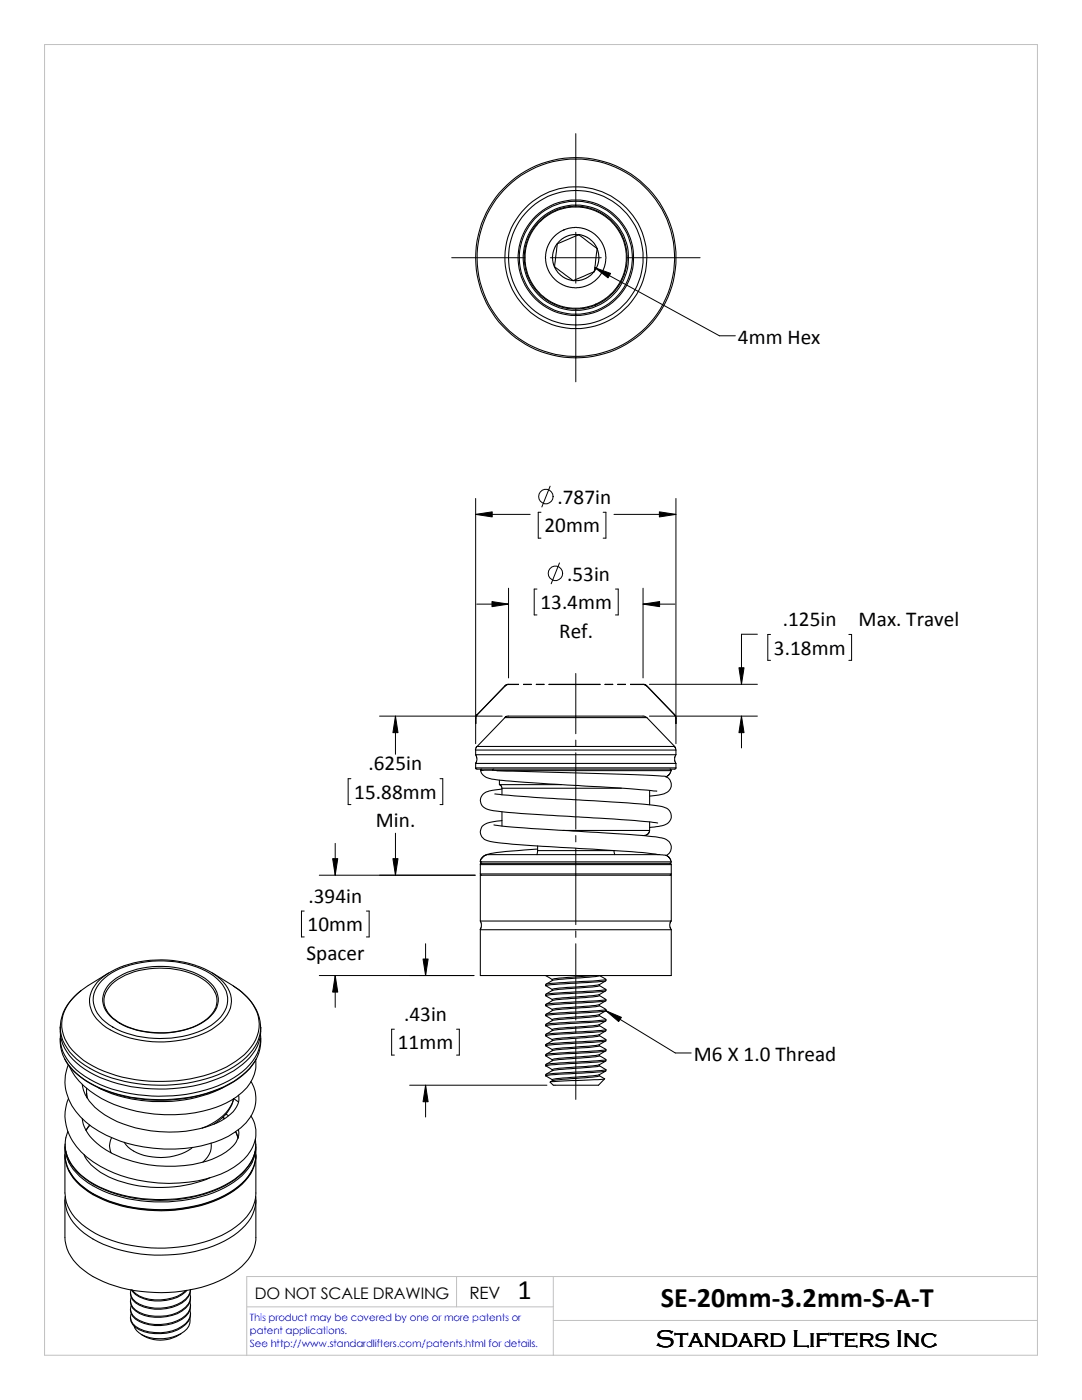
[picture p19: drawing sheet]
<svg xmlns="http://www.w3.org/2000/svg" width="216mm" height="279mm" viewBox="0 0 216 279" stroke-linecap="round" stroke-linejoin="round" font-family="sans-serif">
<defs><g id="words">
<g font-size="5.6">
<text x="103.3" y="259.2">1</text>
<text x="131.9" y="260.9">SE-20mm-3.2mm-S-A-T</text>
</g>
<text font-size="4.9" x="130.9" y="268.7">Standard Lifters Inc</text>
<g font-size="4.2">
<text x="147.2" y="68.6">4mm Hex</text>
<text x="111.3" y="100.5">.787in</text>
<text x="108.6" y="106.3">20mm</text>
<text x="113.2" y="115.9">.53in</text>
<text x="107.8" y="121.6">13.4mm</text>
<text x="156.2" y="124.9">.125in</text>
<text x="171.3" y="124.8">Max. Travel</text>
<text x="111.6" y="127.3">Ref.</text>
<text x="154.4" y="130.6">3.18mm</text>
<text x="73.5" y="153.7">.625in</text>
<text x="70.7" y="159.4">15.88mm</text>
<text x="75" y="165.1">Min.</text>
<text x="61.4" y="185.8">10mm</text>
<text x="61.6" y="180.1">.394in</text>
<text x="61.1" y="191.6">Spacer</text>
<text x="80.6" y="203.7">.43in</text>
<text x="79.4" y="209.4">11mm</text>
<text x="138.4" y="211.7">M6 X 1.0 Thread</text>
</g>
<text font-size="3.4" x="93.7" y="259.2">REV</text>
<text font-size="3.2" x="50.8" y="259.2">DO NOT SCALE DRAWING</text>
<g font-size="2" fill="#00f">
<text x="49.9" y="263.7">This product may be covered by one or more patents or</text>
<text x="49.9" y="266.2">patent applications.</text>
<text x="49.9" y="268.7">See http://www.standardlifters.com/patents.html for details.</text>
</g>
</g></defs>
<path d="M8.9 8.9h198.1v261.6h-198.1zM91.1 254.8v6M110.4 254.8v15.7M207 254.8h-157.8v15.7M49.2 260.8h61.2M110.4 263.5h96.6" fill="none" stroke="#c0c0c0" stroke-width=".2"/>
<g fill="none" stroke="#000" stroke-width=".21">
<path d="M110.7 53.3l3.6 2.7M110.7 53.3l.6 1.1 .9 .8 1 .5 1.1 .3M111.2 48.6l-.5 .7-.4 1.5v1.2l.3 1.3M111.2 48.6l-.5 4.7M112.5 45.9l1-.3 1.2-.2 2.2 .3 1.9 1.1 .6 .7 .9 1.3 .4 1.2 .2 1.2-.3 2.2-1.1 1.9-.7 .7-1.3 .9-1.2 .4-1.2 .1-2.2-.3-1.9-1.1-.7-.6-.9-1.4-.4-1.2-.2-1.2 .4-2.2 1.1-1.9 1.2-1.1 1.1-.5M115.5 46.8l1 .2 1.1 .7 1.1 1 .5 .9M115.5 46.9l3.7 2.7M115.5 46.9l-1.2-.1-1.4 .4-1.1 .7-.6 .7M115.5 46.9l-4.3 1.7M118.5 54.2l-.6 .7-.9 .6-1.1 .4-1.6 .1M118.6 54.2l-4.3 1.8M119.1 49.6l.4 1.2v1.3l-.5 1.5-.4 .6"/>
<path d="M119.2 49.6l-.6 4.6M118.8 60.7l-1.4 .5-1.7 .3-2.4-.1-2.5-.7-1.7-1-1.4-1.2-1.3-1.5-.9-1.8-.6-2.2-.1-2.4 .2-1.6 .6-1.6 1-1.8 1.1-1.4 1.6-1.2 1.7-1 2.3-.6 2.4-.1 1.6 .3 1.6 .5 1.7 1 1.4 1.2 1.2 1.4 1 1.9 .7 2.3 .1 2.3-.3 1.6-.5 1.7-1 1.7-1.2 1.4-1.4 1.2-1.8 .9M118.9 60.8l1.5-.7 2.1-1.8 1.1-1.5 .9-1.9 .6-2.1v-1.9l-.2-1.6-.5-1.8-1.1-2-1.5-1.7-1.5-1.1-1.9-1-2.1-.5-1.9-.1-2 .3-1.4 .5-2 1.1-1.7 1.5-1.2 1.5-.9 1.9-.5 2.1-.1 1.9 .3 2 .5 1.4 1.1 2 1.4 1.7 1.6 1.2 1.9 .9 2.1 .5 1.9 .1 1.9-.3 1.6-.5M100.8 136.9l.5-.3h2.2h-2.3l-.3 .1-5.8 6-.1 .6v-.6zM104.5 136.6h1.5zM107 136.6h1.5zM109.6 136.6h10.1zM120.7 136.6h1.6zM123.3 136.6h1.5zM129 136.9l-.4-.3h-2.8h2.8l.4 .3M129.1 136.9l5.5 5.7 .3 .7v1.1l-.2-1.6zM94.9 150.6l.3 .7-.3 1.1"/>
<path d="M94.9 153.2l.3 .3h39.4l.3-.3M94.9 153.2h40M94.9 152.4h40M94.9 143.3v1.1M94.9 152.4v.8M94.9 150.6h40M94.9 144.4h.1M95.2 149l-.2 .3-.1 .4M95.9 153.8a2.72 2.72 0 0 0 2.7 1.7l6.1 .6 19 1.2 7.4 .6M95.9 153.8h.1M96.1 153.5h-.1l-.1 .3M98.3 153.7l-2.4 .1"/>
<path d="M98.3 153.7l.9 .1M98.5 153.5l-.2 .2M98.7 158.5l7.9 .6 9.4 .6a145.4 145.4 0 0 1 16.5 1.4 1.85 1.85 0 0 1 1.4 1.8 1.85 1.85 0 0 1-1.5 1.8l-2.8 .4M99.2 153.8l32.5 1.1a2 2 0 0 1 2 .9 1.91 1.91 0 0 1-1.7 2.7l-2.4 .4M99.7 156.6l.3 .2 .2 .5M99.7 155.7v.9M99.7 156.6h12.3M100.2 157.5l-2.4 .3a1.93 1.93 0 0 0-1.9 1.9 1.93 1.93 0 0 0 1.9 2l6.1 .6 12.6 .8a157.8 157.8 0 0 1 14.7 1.2M100.2 157.3v1.3M100.2 157.3h23.8M100.8 143.2l.4-.3h27.3l.6 .3M100.8 143.2h28.3"/>
<path d="M100.8 143.2l-5.6 5.8M129.1 143.2l5.5 5.8h-39.4M129.6 157.8v2.8M133.7 153.5l.2 .3h-34.7M133.9 153.8l-.4 .8-.6 .5M134.6 149l.3 .7M134.9 150.6l-.3 .6v.6l.3 .6M134.9 149.7v.9M134.9 152.4v.8M134.9 149.7h-40v.9M95.8 174.4l.3 .3M95.8 174.4h38.1"/>
<path d="M95.8 172.6h38.1M95.8 174.7h38.1v9.1h-38.1zM95.8 172.6v1.8M95.9 172h.1M95.9 172l.2 .3M95.9 172h38M95.9 171.9v.1M98.6 164.6a416 416 0 0 0 22.9 1.7l6.9 .5 2.9 .3a2.43 2.43 0 0 1 2.6 2.2 1.65 1.65 0 0 1-1 1.4M100.2 163.7a6.8 6.8 0 0 0-4 1.2 1.92 1.92 0 0 0-.1 2 1.92 1.92 0 0 0 1.7 1 306.8 306.8 0 0 0 21.6 1.6l8.8 .6 3.2 .5M100.2 162v2.8M107.3 169.8l-.2 .8M107.3 169.8h15.2l.2 .8"/>
<path d="M107.3 169.5l-4 .3a19.5 19.5 0 0 0-6.4 .9l-.8 .6M107.3 168.8v1M112.3 165.7h17.3M129.6 165.7l-.1 .6-.3 .3-1.1 .2M129.6 164v1.7M132.8 170.7l.8 .5 .3 .8M132.9 170.7l-1.2-.1h-34.5l-.6 .2-.5 .4-.3 .8M133.7 172.3h-37.8l-.1 .3M133.7 172.3l.2 .3M133.9 174.4l-.2 .3M133.9 172l-.2 .3M133.9 172.6v1.8"/>
<path d="M16.1 197.7a9.2 9.2 0 0 0-3.6 10.7 13.5 13.5 0 0 0 7.5 6.7 32.7 32.7 0 0 0 24.6-.3 12.9 12.9 0 0 0 7-6.8l.4-1.6v-1.4M20.3 195.7a14.7 14.7 0 0 1 9-3.8 19.8 19.8 0 0 1 13.4 2.9 5.9 5.9 0 0 1 2.6 5.6 8.6 8.6 0 0 1-5.8 5.6 21.3 21.3 0 0 1-17-1 7 7 0 0 1-3.9-5.4 5.6 5.6 0 0 1 1.7-3.9zM21.7 194.2l-4.1 2.5a11.7 11.7 0 0 0-5 5.9 7.9 7.9 0 0 0 3.3 8.3 25.4 25.4 0 0 0 15.3 4.9 28.6 28.6 0 0 0 15-3.5 10.2 10.2 0 0 0 5.5-7.2 8.7 8.7 0 0 0-3.9-7.5l-1.2-.8M21.9 196.3a15.5 15.5 0 0 1 11.7-3.4 13.1 13.1 0 0 1 9 3.9 4.2 4.2 0 0 1-.5 5.9 14.7 14.7 0 0 1-10.6 3.5 14.5 14.5 0 0 1-9.6-3.5 4.3 4.3 0 0 1 0-6.4zM39 192.7a22.9 22.9 0 0 0-14.4 .1M39.1 192.7a9.9 9.9 0 0 1 6.9 5.8 6 6 0 0 1-3 6.4 20 20 0 0 1-13.8 2.9 16.4 16.4 0 0 1-9.3-3.9 5.4 5.4 0 0 1 .1-8.4l2.2-1.6 2.4-1.1M42.4 194.2l4.2 2.6M46.6 196.8a10.4 10.4 0 0 1 5.4 7.9v.3M95.8 183.8l.3 .5v.7l-.3 .5M95.8 185.5h38.1v9.2h-38.1zM108.9 196.5v.2M108.9 198.5v.2"/>
<path d="M108.9 194.7l1.3 .8M108.9 198.8l1.3 .7M110.2 199.5v.2M110.2 195.7l-1.2 .7 2.6-.3 6.7-.3 2.6-.3v.2l-.4 .1-10.6 .7-1 .2 1.3 .8M110.2 197.7l-1.3 .7 11-.7 1-.3-.1 .4-.9 .1-8.3 .5-2.7 .3M110.2 199.7l-1.3 .7 1.8-.2 8.5-.5 1.7-.2v.2l-1 .2-9.2 .5-1.8 .3M118.5 194.7l-6.9 .5-1.4 .3v.2M119.6 198.7l1.3 .7M119.6 196.7l1.3 .7M119.6 194.7l1.3 .7M119.6 198.7l-1.4 .3-5.9 .4-2 .3M119.6 196.5v.2l-.3 .2-7.7 .5-1.4 .3"/>
<path d="M119.6 194.7l-.8 .2-8.5 .8M119.6 194.7h.1M119.6 198.5v.2M120.9 199.7l-1.3 .8M120.9 197.7l-1.6 .9-8.3 .7-.8 .2M120.9 195.7l-1.6 .9-7.7 .6-1.4 .2v.3M133.9 183.8l-.2 .4-.1 .7 .3 .6M12 205a8.9 8.9 0 0 0 4 7 26.2 26.2 0 0 0 15.7 4.6 26.9 26.9 0 0 0 16.7-4.9 8.9 8.9 0 0 0 3.6-6.7M12 207.2a8.9 8.9 0 0 0 4 7.7 27.9 27.9 0 0 0 18.5 4.5 25.1 25.1 0 0 0 13.9-4.9 8.6 8.6 0 0 0 3.6-7.3M12.1 206.5a8.1 8.1 0 0 0 3.1 7 24.9 24.9 0 0 0 15.1 5.2 28.5 28.5 0 0 0 17.2-4.2 9 9 0 0 0 4.5-8M12.9 211.3a14.8 14.8 0 0 0 8.4 6.5 31.6 31.6 0 0 0 24.5-1.4 12.8 12.8 0 0 0 5.3-5M13.6 212.5a9.4 9.4 0 0 0 2.4 10.4 22.4 22.4 0 0 0 12.7 6 27.4 27.4 0 0 0 16.9-2.1 10.1 10.1 0 0 0 5.1-5.4 6.6 6.6 0 0 0-.6-5.5"/>
<path d="M13.7 219.2a9.7 9.7 0 0 0 2.5 10.7 24.4 24.4 0 0 0 15.4 6.2 25.5 25.5 0 0 0 15.1-3.1 8.2 8.2 0 0 0 4.4-7.6l-.4-1.5-.6-1.2M16.4 216.4a7.2 7.2 0 0 0 3.5 5.3 24.5 24.5 0 0 0 18.7 3.8 13.3 13.3 0 0 0 8.3-4.1 3.3 3.3 0 0 0 .7-2.8M17.3 217.2l.1 2M17.3 218.2l.1 .8M19.6 217.1a24.4 24.4 0 0 0 8.6 2.5M43 201.3a9.5 9.5 0 0 1-7.2 4.4 17.7 17.7 0 0 1-12.2-1.7l-.6-.5a6 6 0 0 1-1.8-2M43 201.3a4.3 4.3 0 0 0-1.4-5 15.4 15.4 0 0 0-11.8-3 12 12 0 0 0-8 3.7 4 4 0 0 0-.6 4.5M44.6 217a28.1 28.1 0 0 1-16.4 2.6M46.6 219.2l1 .7M46.6 219.3a8.6 8.6 0 0 1-5.3 5.4l-1 .5M46.7 219.2a8.1 8.1 0 0 1-4 5.2M51 211.5a7 7 0 0 1-2.7 6.5 20.9 20.9 0 0 1-13.4 4.5 27.7 27.7 0 0 1-17-4.8 12.4 12.4 0 0 1-4.1-5"/>
<path d="M108.9 200.4v.3M108.9 202.5v.2M108.9 204.5v.2M108.9 206.5v.2M108.9 208.4v.3M108.9 210.5v.2M108.9 212.5v.2M108.9 214.5v.2M108.9 200.7l1.3 .8M108.9 202.7l1.3 .8M108.9 206.8l1.3 .7M108.9 208.7l1.3 .8"/>
<path d="M110.2 201.5v.2M110.2 203.5v.2M110.2 207.5v.2M110.2 209.5v.2M110.2 215.5v.2M110.2 201.7l-1.3 .7 2.7-.3 7.6-.4 1.7-.2v.2M119.5 210.5l-2 .3-6.9 .5-.4 .2v.2M119.5 208.5l-2 .3-6.5 .5-.8 .2M119.5 202.5l-2 .3-5.9 .4-1.4 .3M119.5 200.5l-2 .3-6.5 .5-.8 .2M119.6 202.7l-.8 .2-8.5 .7-1.3 .8 2.6-.3 6.7-.3 2.6-.3v.2l-.4 .1-10.6 .7-1 .2 1.3 .8M119.6 208.7l-2.1 .3-7.2 .6-1.3 .8 2.6-.3 7.6-.4 1.7-.2v.2l-.4 .1-9.8 .6-1.8 .3 1.3 .8"/>
<path d="M119.6 210.7l-.8 .2-7.8 .6a1.88 1.88 0 0 0-1.4 .5l-.6 .4 2.6-.3 7.6-.4 1.7-.2v.2l-.4 .1-10.6 .7-1 .2 1.3 .8M119.6 212.7l-9.4 1-1.2 .7 10.9-.7 1-.3-.1 .4-.9 .1-8.3 .5-2.7 .3 1.3 .8M119.6 204.5l-.1 .3-1.3 .2-7.6 .6-1.7 .8 11-.7 1-.3v.3l-1 .2-8.3 .5-2.7 .3M119.6 206.5l-.1 .3-1.3 .2-7.2 .5-.7 .1-1.4 .8 1.8-.2 7.6-.4 2.6-.3v.2l-2.6 .3-7.6 .4-1.8 .3M119.6 214.7l1 .6M119.6 212.7l1.3 .7M119.6 210.7l1.3 .7M119.6 208.7l1.3 .7M119.6 206.7l1.3 .7M119.6 204.7l1.3 .7M119.6 202.7l1.3 .7M119.6 200.7l1.3 .7"/>
<path d="M119.6 214.5v.2l-.3 .1-8.3 .7-.7 .1-.5 .3 10.8-.6M119.6 200.7l-.8 .2-6.5 .5-2 .3M119.6 200.5v.2M119.6 202.5v.2M119.6 208.5v.2M119.6 210.5v.2M119.6 212.5v.2M120.6 215.3l-1.2 1.3h-9l-.6-.6M120.9 213.7l-1.6 .9-8.3 .7-.8 .2M120.9 211.8l-1.6 .8-7.7 .6-1.4 .2v.3M120.9 209.7l-1.3 .8M120.9 207.7l-1.4 .8"/>
<path d="M120.9 205.7l-1.6 .9-8.3 .7-.8 .2M120.9 203.8l-1.6 .8-7.7 .6-1.4 .2v.3M120.9 201.7l-1.3 .8M120.9 201.7l-1.7 .3-8.5 .4-1.8 .3M13 228.9a8.6 8.6 0 0 0 3.8 8.1 25 25 0 0 0 14 4.4 25.7 25.7 0 0 0 16.7-4.6 8.4 8.4 0 0 0 3.6-7.9M13 230.5a9.1 9.1 0 0 0 4.6 7.3 28.1 28.1 0 0 0 18.7 3.5 20.9 20.9 0 0 0 12.6-5.6 7.5 7.5 0 0 0 2.2-5.2M13 230.6v7.5a8.8 8.8 0 0 0 4.2 6.9 26.8 26.8 0 0 0 17 4 23.2 23.2 0 0 0 13.7-4.8 7.8 7.8 0 0 0 3.2-6.1v-7.5M13 239.5v7.5a9.2 9.2 0 0 0 4.6 7.2 28.8 28.8 0 0 0 21.3 3 18.7 18.7 0 0 0 10.6-5.9 7.4 7.4 0 0 0 1.6-4.3v-7.5M13 228.3a8.3 8.3 0 0 0 3.8 7.2 25 25 0 0 0 14 4.4 27.1 27.1 0 0 0 15.9-4 8.5 8.5 0 0 0 4.4-7.6M13 238.8a8.3 8.3 0 0 0 3.8 7.3 25.3 25.3 0 0 0 15.4 4.4 26.5 26.5 0 0 0 14.5-4 9.3 9.3 0 0 0 4.4-6.5l-.1-1.2M13.1 227.1a7.2 7.2 0 0 0 2.4 6.7 19.9 19.9 0 0 0 11.5 5.2 29.3 29.3 0 0 0 18.8-3 9.4 9.4 0 0 0 5.2-7.2v-1.4M13.2 229.9a9.9 9.9 0 0 0 4.8 6.1 29.4 29.4 0 0 0 21.4 2.7 17.6 17.6 0 0 0 10-5.7 6.9 6.9 0 0 0 1.5-3.1"/>
<path d="M13.5 225.8l-.3 1.3M13.8 233.6a13.2 13.2 0 0 0 7.3 5.9 29.7 29.7 0 0 0 24.8-1.5l1.7-1.1 1.3-1.4 1.3-1.9M16.4 223.2a8 8 0 0 0 3.8 5.7 25.5 25.5 0 0 0 19.7 3.2 11.9 11.9 0 0 0 7.2-4.2l.2-.4a2.81 2.81 0 0 0 .3-2.1M16.8 230.4a11 11 0 0 0 6.7 5.2 26.5 26.5 0 0 0 18.4-.6M17.9 224.5l-.8 1.1M17.9 224.6l-.7 1M22.3 227a3.2 3.2 0 0 0-.1 3.1M24.8 228a7.1 7.1 0 0 0 5.6 2.9 10.7 10.7 0 0 0 8-1.9M42.1 228.1a4 4 0 0 1-1.6 3.8M44.4 223l.3 .3M44.5 222.9l.3 .3M45.1 222.3l.5 .4"/>
<path d="M47 225.8l.5 1.3M26.1 257.4a2.41 2.41 0 0 0 1.7 2.9 9.1 9.1 0 0 0 9.2-1.1l.6-.6 .3-.7 .1-.5M26.2 257.4a6 6 0 0 0 5.9 2.2 6.9 6.9 0 0 0 5.2-2.1M26.4 257.4a5.5 5.5 0 0 0 4.5 2 8.5 8.5 0 0 0 6.2-1.8M37.9 259.8a2.77 2.77 0 0 1-1.6 3.3 9.1 9.1 0 0 1-9.2 0 2.07 2.07 0 0 1-.9-2.5M37.9 258.1a2.46 2.46 0 0 1-.9 2.8 9 9 0 0 1-9.9 .6 2.07 2.07 0 0 1-.9-2.5M38 258.8a2.85 2.85 0 0 1-1.7 2.9 9.1 9.1 0 0 1-9.2-.1 2.18 2.18 0 0 1-1.1-2M38 257.4a3.6 3.6 0 0 1-2.6 3.1 8.9 8.9 0 0 1-8.3-.5 2.28 2.28 0 0 1-1.1-2M36.1 266.2a7.1 7.1 0 0 1-7.9 .1M37.9 263.1a2.81 2.81 0 0 1-1.8 3 8.5 8.5 0 0 1-8.4-.1l-.8-.9-.1-.5M37.9 261.4a2.71 2.71 0 0 1-1.6 3.3 9 9 0 0 1-9.2 0 2.07 2.07 0 0 1-.9-2.5M38 262.1a2.85 2.85 0 0 1-1.7 2.8 9.2 9.2 0 0 1-9.2 0 2.28 2.28 0 0 1-1.1-2"/>
<path d="M38 260.5a3.4 3.4 0 0 1-2.6 3.3 8.9 8.9 0 0 1-8.3-.5 2.28 2.28 0 0 1-1.1-2"/>
<circle cx="114.9" cy="51.4" r="14.2"/>
<circle cx="114.9" cy="51.4" r="13.4"/>
<circle cx="114.9" cy="51.4" r="10.5"/>
<circle cx="114.9" cy="51.5" r="19.7"/>
<circle cx="114.9" cy="51.4" r="20"/>
<circle cx="114.9" cy="51.4" r="11.3"/>
<circle cx="114.9" cy="51.4" r="11.5"/>
</g>
<g fill="none" stroke="#000" stroke-width=".2">
<path d="M114.9 26.7v14.6M90.1 51.4h14.6M109.8 51.4h10.2M114.9 46.4v10.1M118.7 53.4l3.1 1.2-.5 .9zM118.7 53.4l24.9 13.6h3.1M125.1 51.4h14.6M114.9 61.6v14.6M94.9 99.5v48.9M109.8 97l-1.7 4.2M134.9 99.5v48.9M94.9 102.7l3.3-.5v1z"/>
<path d="M94.9 102.7h10.9M101.5 117.4v17.9M107.1 117.6h-.5v5.1h.5M107.9 102.2h-.5v5.2h.5M111.6 112.4l-1.6 4.1M120.4 102.2h.5v5.2h-.5M122.5 102.7h12.4M122.8 117.6h.6v5.1h-.6M128.3 117.4v17.9M131.6 102.2l3.3 .5-3.3 .5zM95.1 120.6h6.4M98.2 120.1l3.3 .5-3.3 .5z"/>
<path d="M114.9 134.4v12M128.3 120.6l3.3-.5v1zM128.3 120.6h6.4M129.6 136.6h21.5M147.4 133.3h1.1l-.5 3.3zM151.1 126.6h-3.1v10M153.8 126.6h-.6v5.2h.6M169.4 126.6h.5v5.2h-.5M70 155.4h-.5v5.2h.5M75.7 142.9h24.5M78.9 142.9l.5 3.3h-1zM78.9 142.9v7.6"/>
<path d="M87.8 155.4h.5v5.2h-.5M114.9 147.7v1.3M114.9 150.2v15.3M129.6 142.9h21.5M148 142.9l.5 3.3h-1.1zM148 142.9v6.4M63.7 174.7h31.1M66.4 171.4h1l-.5 3.3zM66.9 168.3v6.4M78.4 171.4h1l-.5 3.3zM78.9 166.3v8.4M114.9 166.8v1.2"/>
<path d="M114.9 169.3v15.2M60.7 181.8h-.5v5.2h.5M63.7 194.7h30.9M66.9 194.7l.5 3.3h-1zM66.9 194.7v6.3M73.1 181.8h.6v5.2h-.6M84.4 191.4h1l-.5 3.3zM84.9 188.3v6.4M114.9 185.8v1.3M114.9 188.3v15.3M78.7 205.4h-.6v5.2h.6M81.7 216.6h27.4"/>
<path d="M84.9 216.6l.5 3.3h-1zM84.9 216.6v6.3M91.1 205.4h.6v5.2h-.6M114.9 204.9v1.2M114.9 207.4v12M120.9 201.7l3.1 1.3-.6 .9zM120.9 201.7l13.8 8.4h3.2"/>
<circle cx="108.9" cy="99.1" r="1.44"/>
<circle cx="110.8" cy="114.4" r="1.44"/>
</g>
<g fill="#000">
<path d="M118.7 53.4l3.1 1.2-.5 .9zM94.9 102.7l3.3-.5v1zM131.6 102.2l3.3 .5-3.3 .5zM98.2 120.1l3.3 .5-3.3 .5zM128.3 120.6l3.3-.5v1zM147.4 133.3h1.1l-.5 3.3zM78.9 142.9l.5 3.3h-1zM148 142.9l.5 3.3h-1.1zM66.4 171.4h1l-.5 3.3zM78.4 171.4h1l-.5 3.3zM66.9 194.7l.5 3.3h-1zM84.4 191.4h1l-.5 3.3z"/>
<path d="M84.9 216.6l.5 3.3h-1zM120.9 201.7l3.1 1.3-.6 .9z"/>
</g>
<use href="#words"/>
</svg>
